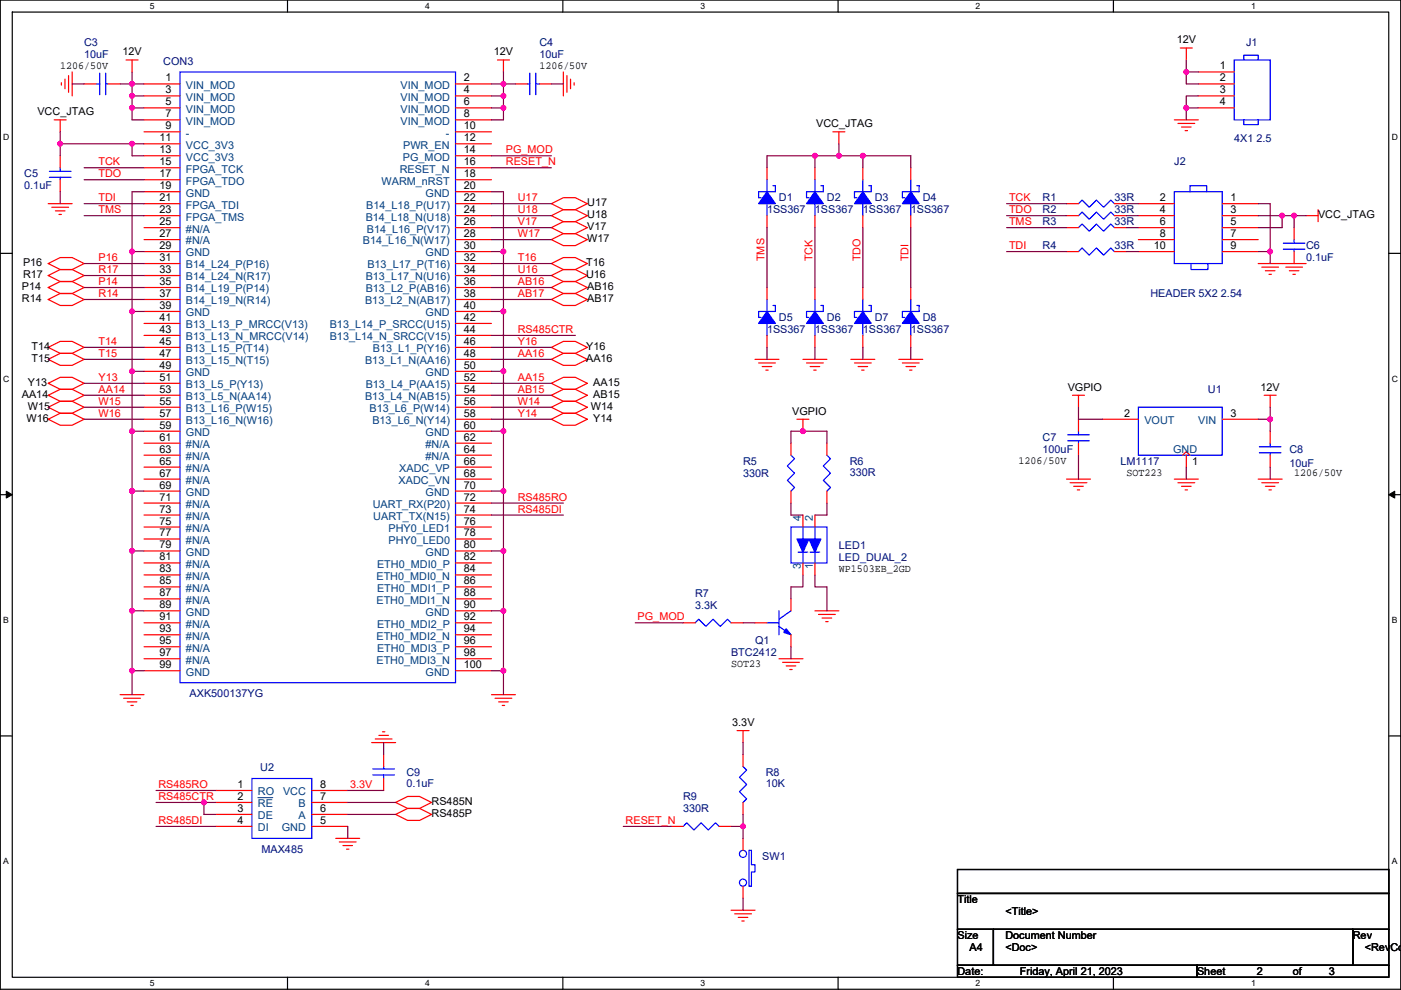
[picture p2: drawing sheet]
<svg xmlns="http://www.w3.org/2000/svg" width="297mm" height="210mm" viewBox="0 0 297 210" stroke-linecap="round" stroke-linejoin="round" font-family="sans-serif">
<defs><g id="words">
<g font-size="2.3" fill="#000080">
<text x="17.8" y="9.7">C3</text>
<text x="114.4" y="9.7">C4</text>
<text x="264.2" y="9.7">J1</text>
<text x="17.8" y="12.2">10uF</text>
<text x="34.6" y="13.8">CON3</text>
<text x="114.4" y="12.2">10uF</text>
<text x="249" y="35.1">J2</text>
<text x="261.7" y="30">4X1 2.5</text>
<text x="5.1" y="37.6">C5</text>
<text x="5.1" y="40.2">0.1uF</text>
<text x="162.6" y="45.3">1SS367</text>
<text x="165.2" y="42.7">D1</text>
<text x="172.8" y="45.3">1SS367</text>
<text x="175.3" y="42.7">D2</text>
<text x="182.9" y="45.3">1SS367</text>
<text x="185.5" y="42.7">D3</text>
<text x="193.1" y="45.3">1SS367</text>
<text x="195.6" y="42.7">D4</text>
<text x="221" y="42.7">R1</text>
<text x="221" y="45.3">R2</text>
<text x="221" y="47.8">R3</text>
<text x="236.3" y="42.7">33R</text>
<text x="236.3" y="45.3">33R</text>
<text x="236.3" y="47.8">33R</text>
<text x="221" y="52.9">R4</text>
<text x="236.3" y="52.9">33R</text>
<text x="276.9" y="52.9">C6</text>
<text x="276.9" y="55.4">0.1uF</text>
<text x="243.9" y="63">HEADER 5X2 2.54</text>
<text x="162.6" y="70.7">1SS367</text>
<text x="165.2" y="68.1">D5</text>
<text x="172.8" y="70.7">1SS367</text>
<text x="175.3" y="68.1">D6</text>
<text x="182.9" y="70.7">1SS367</text>
<text x="185.5" y="68.1">D7</text>
<text x="193.1" y="70.7">1SS367</text>
<text x="195.6" y="68.1">D8</text>
<text x="256.1" y="83.4">U1</text>
<text x="221" y="93.5">C7</text>
<text x="157.5" y="98.6">R5</text>
<text x="157.5" y="101.1">330R</text>
<text x="180.1" y="98.6">R6</text>
<text x="180.1" y="100.9">330R</text>
<text x="221" y="96.1">100uF</text>
<text x="237.6" y="98.6">LM1117</text>
<text x="273.4" y="96.1">C8</text>
<text x="273.4" y="99.1">10uF</text>
<text x="177.9" y="116.4">LED1</text>
<text x="177.9" y="118.9">LED_DUAL_2</text>
<text x="147.4" y="126.5">R7</text>
<text x="147.4" y="129.1">3.3K</text>
<text x="160.1" y="136.7">Q1</text>
<text x="155" y="139.2">BTC2412</text>
<text x="40.2" y="147.9">AXK500137YG</text>
<text x="55.2" y="163.6">U2</text>
<text x="86.2" y="164.6">C9</text>
<text x="86.2" y="166.9">0.1uF</text>
<text x="162.4" y="164.6">R8</text>
<text x="162.4" y="166.9">10K</text>
<text x="144.8" y="169.7">R9</text>
<text x="144.8" y="172.3">330R</text>
<text x="55.4" y="180.9">MAX485</text>
<text x="161.6" y="182.4">SW1</text>
</g>
<g font-size="2.3">
<text x="26" y="11.7">12V</text>
<text x="104.7" y="11.7">12V</text>
<text x="249.5" y="9.2">12V</text>
<text x="12.8" y="14.5">1206/50V</text>
<text x="35.1" y="17.3">1</text>
<text x="98.4" y="17.3">2</text>
<text x="114.4" y="14.5">1206/50V</text>
<text x="258.6" y="14.7">1</text>
<text x="258.6" y="17.3">2</text>
<text x="35.1" y="19.8">3</text>
<text x="35.1" y="22.4">5</text>
<text x="98.4" y="19.8">4</text>
<text x="98.4" y="22.4">6</text>
<text x="258.6" y="19.8">3</text>
<text x="258.6" y="22.4">4</text>
<text x="7.9" y="24.4">VCC_JTAG</text>
<text x="33.8" y="30">11</text>
<text x="35.1" y="24.9">7</text>
<text x="35.1" y="27.4">9</text>
<text x="98.4" y="24.9">8</text>
<text x="98.4" y="30">12</text>
<text x="98.4" y="27.4">10</text>
<text x="173" y="27">VCC_JTAG</text>
<text x="33.8" y="32.5">13</text>
<text x="33.8" y="35.1">15</text>
<text x="98.4" y="32.5">14</text>
<text x="98.4" y="35.1">16</text>
<text x="33.8" y="37.6">17</text>
<text x="33.8" y="40.1">19</text>
<text x="98.4" y="40.1">20</text>
<text x="98.4" y="37.6">18</text>
<text x="33.8" y="42.7">21</text>
<text x="33.8" y="45.2">23</text>
<text x="33.8" y="47.8">25</text>
<text x="98.4" y="45.2">24</text>
<text x="98.4" y="47.8">26</text>
<text x="98.4" y="42.7">22</text>
<text x="124.5" y="43.7">U17</text>
<text x="124.5" y="46.3">U18</text>
<text x="245.9" y="42.7">2</text>
<text x="245.9" y="45.2">4</text>
<text x="245.9" y="47.8">6</text>
<text x="260.9" y="42.7">1</text>
<text x="260.9" y="45.2">3</text>
<text x="260.9" y="47.8">5</text>
<text x="279.5" y="46.3">VCC_JTAG</text>
<text x="33.8" y="50.3">27</text>
<text x="33.8" y="52.8">29</text>
<text x="98.4" y="50.3">28</text>
<text x="98.4" y="52.8">30</text>
<text x="124.5" y="51.4">W17</text>
<text x="124.5" y="48.8">V17</text>
<text x="244.7" y="52.8">10</text>
<text x="245.9" y="50.3">8</text>
<text x="260.9" y="50.3">7</text>
<text x="260.9" y="52.8">9</text>
<text x="4.9" y="56.4">P16</text>
<text x="4.9" y="59">R17</text>
<text x="33.8" y="55.4">31</text>
<text x="33.8" y="57.9">33</text>
<text x="98.4" y="57.9">34</text>
<text x="98.4" y="55.4">32</text>
<text x="124.3" y="59">U16</text>
<text x="124.3" y="56.4">T16</text>
<text x="4.6" y="64.1">R14</text>
<text x="4.6" y="61.5">P14</text>
<text x="33.8" y="60.5">35</text>
<text x="33.8" y="63">37</text>
<text x="33.8" y="65.5">39</text>
<text x="98.4" y="60.5">36</text>
<text x="98.4" y="63">38</text>
<text x="98.4" y="65.5">40</text>
<text x="124.5" y="64.1">AB17</text>
<text x="124.5" y="61.5">AB16</text>
<text x="33.8" y="68.1">41</text>
<text x="33.8" y="70.6">43</text>
<text x="98.4" y="68.1">42</text>
<text x="98.4" y="70.6">44</text>
<text x="6.7" y="76.8">T15</text>
<text x="6.7" y="74.2">T14</text>
<text x="33.8" y="73.2">45</text>
<text x="33.8" y="75.7">47</text>
<text x="98.4" y="73.2">46</text>
<text x="98.4" y="75.7">48</text>
<text x="124.3" y="74.2">Y16</text>
<text x="124.3" y="76.8">AA16</text>
<text x="5.9" y="81.8">Y13</text>
<text x="33.8" y="78.2">49</text>
<text x="33.8" y="80.8">51</text>
<text x="33.8" y="83.3">53</text>
<text x="98.4" y="80.8">52</text>
<text x="98.4" y="83.3">54</text>
<text x="98.4" y="78.2">50</text>
<text x="125.8" y="81.8">AA15</text>
<text x="226.4" y="82.8">VGPIO</text>
<text x="267.3" y="82.8">12V</text>
<text x="4.6" y="84.4">AA14</text>
<text x="5.6" y="89.5">W16</text>
<text x="5.9" y="86.9">W15</text>
<text x="33.8" y="85.9">55</text>
<text x="33.8" y="88.4">57</text>
<text x="98.4" y="88.4">58</text>
<text x="98.4" y="85.9">56</text>
<text x="125.3" y="86.9">W14</text>
<text x="125.8" y="89.5">Y14</text>
<text x="125.8" y="84.4">AB15</text>
<text x="168" y="87.9">VGPIO</text>
<text x="238.3" y="88.4">2</text>
<text x="260.9" y="88.4">3</text>
<text x="33.8" y="90.9">59</text>
<text x="33.8" y="93.5">61</text>
<text x="98.4" y="90.9">60</text>
<text x="98.4" y="93.5">62</text>
<text x="33.8" y="96">63</text>
<text x="33.8" y="98.6">65</text>
<text x="33.8" y="101.1">67</text>
<text x="98.4" y="101.1">68</text>
<text x="98.4" y="96">64</text>
<text x="98.4" y="98.6">66</text>
<text x="216" y="98.4">1206/50V</text>
<text x="238.8" y="100.9">SOT223</text>
<text x="252.8" y="98.6">1</text>
<text x="274.4" y="100.9">1206/50V</text>
<text x="33.8" y="103.6">69</text>
<text x="33.8" y="106.2">71</text>
<text x="98.4" y="106.2">72</text>
<text x="98.4" y="103.6">70</text>
<text x="33.8" y="108.7">73</text>
<text x="33.8" y="111.3">75</text>
<text x="33.8" y="113.8">77</text>
<text x="98.4" y="108.7">74</text>
<text x="98.4" y="111.3">76</text>
<text x="98.4" y="113.8">78</text>
<text x="33.8" y="116.3">79</text>
<text x="33.8" y="118.9">81</text>
<text x="98.4" y="118.9">82</text>
<text x="98.4" y="116.3">80</text>
<text x="33.8" y="121.4">83</text>
<text x="33.8" y="124">85</text>
<text x="98.4" y="124">86</text>
<text x="98.4" y="121.4">84</text>
<text x="177.9" y="121.2">WP1503EB_2GD</text>
<text x="33.8" y="126.5">87</text>
<text x="33.8" y="129">89</text>
<text x="33.8" y="131.6">91</text>
<text x="98.4" y="131.6">92</text>
<text x="98.4" y="129">90</text>
<text x="98.4" y="126.5">88</text>
<text x="33.8" y="134.1">93</text>
<text x="33.8" y="136.7">95</text>
<text x="98.4" y="136.7">96</text>
<text x="98.4" y="134.1">94</text>
<text x="33.8" y="139.2">97</text>
<text x="33.8" y="141.7">99</text>
<text x="98.4" y="141.7">100</text>
<text x="98.4" y="139.2">98</text>
<text x="155" y="141.5">SOT23</text>
<text x="155.3" y="154">3.3V</text>
<text x="50.4" y="167.1">1</text>
<text x="67.9" y="167.1">8</text>
<text x="50.4" y="169.7">2</text>
<text x="50.4" y="172.2">3</text>
<text x="67.9" y="172.2">6</text>
<text x="67.9" y="169.7">7</text>
<text x="91.5" y="173.3">RS485P</text>
<text x="91.5" y="170.7">RS485N</text>
<text x="50.4" y="174.8">4</text>
<text x="67.9" y="174.8">5</text>
<text x="203" y="191.6">Title</text>
<text x="213.2" y="194.1">&lt;Title&gt;</text>
<text x="203" y="199.2">Size</text>
<text x="205.5" y="201.7">A4</text>
<text x="213.2" y="199.2">Document Number</text>
<text x="213.2" y="201.7">&lt;Doc&gt;</text>
<text x="286.8" y="199.2">Rev</text>
<text x="289.4" y="201.7">&lt;RevCo</text>
<text x="203" y="206.8">Date:</text>
<text x="216.2" y="206.8">Friday, April 21, 2023</text>
<text x="253.8" y="206.8">Sheet</text>
<text x="266.5" y="206.8">2</text>
<text x="274.1" y="206.8">of</text>
<text x="281.7" y="206.8">3</text>
</g>
<g font-size="2.3" fill="#004080">
<text x="39.4" y="18.8">VIN_MOD</text>
<text x="39.4" y="21.4">VIN_MOD</text>
<text x="39.4" y="23.9">VIN_MOD</text>
<text x="84.9" y="18.8">VIN_MOD</text>
<text x="84.9" y="21.4">VIN_MOD</text>
<text x="84.9" y="23.9">VIN_MOD</text>
<text x="39.4" y="26.5">VIN_MOD</text>
<text x="39.4" y="29">-</text>
<text x="84.9" y="26.5">VIN_MOD</text>
<text x="94.5" y="29">-</text>
<text x="39.4" y="31.5">VCC_3V3</text>
<text x="39.4" y="34.1">VCC_3V3</text>
<text x="85.4" y="34.1">PG_MOD</text>
<text x="85.5" y="31.5">PWR_EN</text>
<text x="39.4" y="36.6">FPGA_TCK</text>
<text x="39.4" y="39.2">FPGA_TDO</text>
<text x="39.4" y="41.7">GND</text>
<text x="80.9" y="39.2">WARM_nRST</text>
<text x="84.7" y="36.6">RESET_N</text>
<text x="90.2" y="41.7">GND</text>
<text x="39.4" y="44.2">FPGA_TDI</text>
<text x="39.4" y="46.8">FPGA_TMS</text>
<text x="77.5" y="46.8">B14_L18_N(U18)</text>
<text x="77.7" y="44.2">B14_L18_P(U17)</text>
<text x="39.4" y="49.3">#N/A</text>
<text x="39.4" y="51.9">#N/A</text>
<text x="77" y="51.9">B14_L16_N(W17)</text>
<text x="77.8" y="49.3">B14_L16_P(V17)</text>
<text x="39.4" y="54.4">GND</text>
<text x="39.4" y="56.9">B14_L24_P(P16)</text>
<text x="39.4" y="59.5">B14_L24_N(R17)</text>
<text x="77.5" y="59.5">B13_L17_N(U16)</text>
<text x="77.9" y="56.9">B13_L17_P(T16)</text>
<text x="90.2" y="54.4">GND</text>
<text x="39.4" y="62">B14_L19_P(P14)</text>
<text x="39.4" y="64.6">B14_L19_N(R14)</text>
<text x="77.4" y="64.6">B13_L2_N(AB17)</text>
<text x="77.5" y="62">B13_L2_P(AB16)</text>
<text x="39.4" y="67.1">GND</text>
<text x="39.4" y="69.6">B13_L13_P_MRCC(V13)</text>
<text x="69.9" y="69.6">B13_L14_P_SRCC(U15)</text>
<text x="90.2" y="67.1">GND</text>
<text x="39.4" y="72.2">B13_L13_N_MRCC(V14)</text>
<text x="39.4" y="74.7">B13_L15_P(T14)</text>
<text x="39.4" y="77.3">B13_L15_N(T15)</text>
<text x="69.9" y="72.2">B13_L14_N_SRCC(V15)</text>
<text x="77.4" y="77.3">B13_L1_N(AA16)</text>
<text x="79.1" y="74.7">B13_L1_P(Y16)</text>
<text x="39.4" y="79.8">GND</text>
<text x="39.4" y="82.3">B13_L5_P(Y13)</text>
<text x="77.5" y="82.3">B13_L4_P(AA15)</text>
<text x="90.2" y="79.8">GND</text>
<text x="39.4" y="84.9">B13_L5_N(AA14)</text>
<text x="39.4" y="87.4">B13_L16_P(W15)</text>
<text x="39.4" y="90">B13_L16_N(W16)</text>
<text x="77.4" y="84.9">B13_L4_N(AB15)</text>
<text x="78.4" y="87.4">B13_L6_P(W14)</text>
<text x="78.9" y="90">B13_L6_N(Y14)</text>
<text x="242.6" y="90">VOUT</text>
<text x="254.1" y="90">VIN</text>
<text x="39.4" y="92.5">GND</text>
<text x="39.4" y="95">#N/A</text>
<text x="90.2" y="92.5">GND</text>
<text x="90.2" y="95">#N/A</text>
<text x="39.4" y="97.6">#N/A</text>
<text x="39.4" y="100.1">#N/A</text>
<text x="84.6" y="100.1">XADC_VP</text>
<text x="90.2" y="97.6">#N/A</text>
<text x="248.7" y="96.1">GND</text>
<text x="39.4" y="102.7">#N/A</text>
<text x="39.4" y="105.2">GND</text>
<text x="39.4" y="107.7">#N/A</text>
<text x="79" y="107.7">UART_RX(P20)</text>
<text x="84.5" y="102.7">XADC_VN</text>
<text x="90.2" y="105.2">GND</text>
<text x="39.4" y="110.3">#N/A</text>
<text x="39.4" y="112.8">#N/A</text>
<text x="79.1" y="110.3">UART_TX(N15)</text>
<text x="82.4" y="112.8">PHY0_LED1</text>
<text x="169.8" y="110.5" transform="rotate(-90 169.8 110.5)">4</text>
<text x="172.4" y="110.5" transform="rotate(-90 172.4 110.5)">2</text>
<text x="39.4" y="115.4">#N/A</text>
<text x="39.4" y="117.9">GND</text>
<text x="82.4" y="115.4">PHY0_LED0</text>
<text x="90.2" y="117.9">GND</text>
<text x="39.4" y="120.4">#N/A</text>
<text x="39.4" y="123">#N/A</text>
<text x="39.4" y="125.5">#N/A</text>
<text x="79.8" y="123">ETH0_MDI0_N</text>
<text x="79.9" y="120.4">ETH0_MDI0_P</text>
<text x="79.9" y="125.5">ETH0_MDI1_P</text>
<text x="169.8" y="120.7" transform="rotate(-90 169.8 120.7)">3</text>
<text x="172.4" y="120.7" transform="rotate(-90 172.4 120.7)">1</text>
<text x="39.4" y="128.1">#N/A</text>
<text x="39.4" y="130.6">GND</text>
<text x="79.8" y="128.1">ETH0_MDI1_N</text>
<text x="90.2" y="130.6">GND</text>
<text x="39.4" y="133.1">#N/A</text>
<text x="39.4" y="135.7">#N/A</text>
<text x="79.8" y="135.7">ETH0_MDI2_N</text>
<text x="79.9" y="133.1">ETH0_MDI2_P</text>
<text x="39.4" y="138.2">#N/A</text>
<text x="39.4" y="140.8">#N/A</text>
<text x="39.4" y="143.3">GND</text>
<text x="79.8" y="140.8">ETH0_MDI3_N</text>
<text x="79.9" y="138.2">ETH0_MDI3_P</text>
<text x="90.2" y="143.3">GND</text>
<text x="54.7" y="168.7">RO</text>
<text x="54.7" y="171.2">RE</text>
<text x="54.7" y="173.8">DE</text>
<text x="60" y="168.7">VCC</text>
<text x="63.3" y="173.8">A</text>
<text x="63.3" y="171.2">B</text>
<text x="54.7" y="176.3">DI</text>
<text x="59.8" y="176.3">GND</text>
</g>
<g font-size="2.3" fill="#f00">
<text x="20.9" y="35.1">TCK</text>
<text x="107.2" y="32.4">PG_MOD</text>
<text x="107.2" y="35">RESET_N</text>
<text x="20.9" y="37.6">TDO</text>
<text x="20.9" y="42.7">TDI</text>
<text x="20.9" y="45.2">TMS</text>
<text x="109.8" y="42.7">U17</text>
<text x="109.8" y="45.2">U18</text>
<text x="109.8" y="47.8">V17</text>
<text x="213.9" y="42.7">TCK</text>
<text x="213.9" y="45.2">TDO</text>
<text x="213.9" y="47.8">TMS</text>
<text x="109.8" y="50.3">W17</text>
<text x="213.9" y="52.9">TDI</text>
<text x="20.9" y="55.4">P16</text>
<text x="20.9" y="57.9">R17</text>
<text x="109.8" y="55.4">T16</text>
<text x="109.8" y="57.9">U16</text>
<text x="162.1" y="55.4" transform="rotate(-90 162.1 55.4)">TMS</text>
<text x="172.3" y="55.4" transform="rotate(-90 172.3 55.4)">TCK</text>
<text x="182.4" y="55.4" transform="rotate(-90 182.4 55.4)">TDO</text>
<text x="192.6" y="55.4" transform="rotate(-90 192.6 55.4)">TDI</text>
<text x="20.9" y="60.5">P14</text>
<text x="20.9" y="63">R14</text>
<text x="109.8" y="60.5">AB16</text>
<text x="109.8" y="63">AB17</text>
<text x="109.8" y="70.6">RS485CTR</text>
<text x="20.9" y="73.2">T14</text>
<text x="20.9" y="75.7">T15</text>
<text x="109.8" y="73.2">Y16</text>
<text x="109.8" y="75.7">AA16</text>
<text x="20.9" y="80.8">Y13</text>
<text x="20.9" y="83.3">AA14</text>
<text x="109.8" y="80.8">AA15</text>
<text x="109.8" y="83.3">AB15</text>
<text x="20.9" y="85.9">W15</text>
<text x="20.9" y="88.4">W16</text>
<text x="109.8" y="85.9">W14</text>
<text x="109.8" y="88.4">Y14</text>
<text x="109.8" y="106.2">RS485RO</text>
<text x="109.8" y="108.7">RS485DI</text>
<text x="135.2" y="131.5">PG_MOD</text>
<text x="33.6" y="167.2">RS485RO</text>
<text x="74.2" y="167.2">3.3V</text>
<text x="33.6" y="169.7">RS485CTR</text>
<text x="33.6" y="174.8">RS485DI</text>
<text x="132.6" y="174.7">RESET_N</text>
</g>
<g font-size="1.8">
<text x="31.8" y="1.9">5</text>
<text x="90.1" y="1.9">4</text>
<text x="148.5" y="1.9">3</text>
<text x="206.9" y="1.9">2</text>
<text x="265.2" y="1.9">1</text>
<text x=".7" y="29.8">D</text>
<text x="295.1" y="29.8">D</text>
<text x=".7" y="81">C</text>
<text x="295.1" y="81">C</text>
<text x=".7" y="132.1">B</text>
<text x="295.1" y="132.1">B</text>
<text x=".7" y="183.3">A</text>
<text x="295.1" y="183.3">A</text>
<text x="31.8" y="209.2">5</text>
<text x="90.1" y="209.2">4</text>
<text x="148.5" y="209.2">3</text>
<text x="206.9" y="209.2">2</text>
<text x="265.2" y="209.2">1</text>
</g>
</g></defs>
<path d="M.1 0h296.9v209.8h-296.9zM2.6 2.6h291.8v204.7h-291.8z" fill="none" stroke="#000" stroke-width=".25"/>
<g fill="#fff">
<path d="M31.8 .3h1v2h-1z"/>
<path d="M31.8 207.5h1v2.1h-1z"/>
</g>
<path d="M61 0v2.6M61 207.3v2.5" fill="none" stroke="#000" stroke-width=".25"/>
<g fill="#fff">
<path d="M90.1 .3h1v2h-1z"/>
<path d="M90.1 207.5h1v2.1h-1z"/>
</g>
<path d="M119.3 0v2.6M119.3 207.3v2.5" fill="none" stroke="#000" stroke-width=".25"/>
<g fill="#fff">
<path d="M148.5 .3h1v2h-1z"/>
<path d="M148.5 207.5h1v2.1h-1z"/>
</g>
<path d="M177.7 0v2.6M177.7 207.3v2.5" fill="none" stroke="#000" stroke-width=".25"/>
<g fill="#fff">
<path d="M206.9 .3h1v2h-1z"/>
<path d="M206.9 207.5h1v2.1h-1z"/>
</g>
<path d="M236.1 0v2.6M236.1 207.3v2.5" fill="none" stroke="#000" stroke-width=".25"/>
<g fill="#fff">
<path d="M265.2 .3h1v2h-1z"/>
<path d="M265.2 207.5h1v2.1h-1z"/>
<path d="M.7 28.2h1.3v2h-1.3z"/>
<path d="M295.1 28.2h1.3v2h-1.3z"/>
<path d="M.7 79.3h1.3v2.1h-1.3z"/>
<path d="M295.1 79.3h1.3v2.1h-1.3z"/>
</g>
<path d="M.1 53.7h2.5M294.4 53.7h2.6" fill="none" stroke="#000" stroke-width=".25"/>
<g fill="#fff">
<path d="M.7 130.5h1.2v2h-1.2z"/>
<path d="M295.1 130.5h1.2v2h-1.2z"/>
</g>
<path d="M.1 104.9h2.5M294.4 104.9h2.6" fill="none" stroke="#000" stroke-width=".25"/>
<path d="M1.3 104.2l1.3 .7-1.3 .7zM294.4 104.9l1.3-.7v1.4z" fill="#000" stroke="#000" stroke-width=".21"/>
<g fill="#fff">
<path d="M.7 181.7h1.2v2h-1.2z"/>
<path d="M295.1 181.7h1.2v2h-1.2z"/>
</g>
<path d="M.1 156.1h2.5M294.4 156.1h2.6M203 184.4h91.4v5.1h-91.4zM203 189.5h91.4v7.6h-91.4zM203 197.1h7.6v7.6h-7.6zM210.6 197.1h76.2v7.6h-76.2zM286.8 197.1h7.6v7.6h-7.6zM203 204.7h50.8v2.6h-50.8zM253.8 204.7h40.6v2.6h-40.6z" fill="none" stroke="#000" stroke-width=".25"/>
<g fill="none" stroke="#f00" stroke-width=".25">
<path d="M13 17.5v.6M13.8 16.8v2M14.5 16v3.6M15.3 15.3v5M17.8 17.8h2.6M22.9 17.8h2.6M26.7 12.7h2.6M28 12.7v2.6M30.5 17.8h7.7M96.6 17.8h7.6M105.5 12.7h2.5M106.7 12.7v2.6"/>
<path d="M109.3 17.8h2.5M114.4 17.8h2.5M119.4 15.3v5M120.2 16v3.6M121 16.8v2M121.7 17.5v.6M250.3 10.2h2.5M251.5 10.2v2.5M254.1 15.3h7.6M254.1 17.8h7.6M11.5 25.4h2.5M12.8 38.1v2.6"/>
<path d="M12.8 33v2.6M12.8 25.4v2.6M30.5 20.3h7.7M30.5 22.9h7.7M30.5 25.4h7.7M30.5 28h7.7M30.5 30.5h7.7M30.5 33h7.7M30.5 35.6h7.7M30.5 38.1h7.7M96.6 20.3h7.6M96.6 22.9h7.6"/>
<path d="M96.6 25.4h7.6M96.6 28h7.6M96.6 30.5h7.6M96.6 33h7.6M96.6 35.6h7.6M96.6 38.1h7.6M162.6 35.6v2.5M172.8 35.6v2.5M176.6 28h2.5M177.9 28v2.5M182.9 35.6v2.5M193.1 35.6v2.5"/>
<path d="M249 25.4h5.1M249.7 26.2h3.6M250.5 26.9h2M251.3 27.7h.5M254.1 20.3h7.6M254.1 22.9h7.6M10.2 55.9l2.6-1.3h2.5l2.5 1.3-2.5 1.3h-2.5zM10.2 58.4l2.6-1.2h2.5l2.5 1.2-2.5 1.3h-2.5zM10.2 43.2h5.1M11 44h3.5M11.7 44.7h2.1M12.5 45.5h.5"/>
<path d="M30.5 40.7h7.7M30.5 43.2h7.7M30.5 45.7h7.7M30.5 48.3h7.7M30.5 50.8h7.7M30.5 53.4h7.7M30.5 55.9h7.7M30.5 58.4h7.7M96.6 40.7h7.6M96.6 43.2h7.6M96.6 45.7h7.6M96.6 48.3h7.6"/>
<path d="M96.6 50.8h7.6M96.6 53.4h7.6M96.6 55.9h7.6M96.6 58.4h7.6M116.9 58.4l2.5-1.2h2.6l2.5 1.2-2.5 1.3h-2.6zM116.9 55.9l2.5-1.3h2.6l2.5 1.3-2.5 1.3h-2.6zM116.9 50.8l2.5-1.2h2.6l2.5 1.2-2.5 1.3h-2.6zM116.9 48.3l2.5-1.3h2.6l2.5 1.3-2.5 1.3h-2.6zM116.9 43.2l2.5-1.3h2.6l2.5 1.3-2.5 1.3h-2.6zM116.9 45.7l2.5-1.2h2.6l2.5 1.2-2.5 1.3h-2.6zM162.6 45.7v2.6M172.8 45.7v2.6"/>
<path d="M182.9 45.7v2.6M193.1 45.7v2.6M226.1 53.4h2.6M226.1 43.2h2.6M226.1 45.7h2.6M226.1 48.3h2.6M236.3 53.4h2.5M236.3 43.2h2.5M236.3 45.7h2.5M236.3 48.3h2.5M241.4 43.2h7.6M241.4 45.7h7.6"/>
<path d="M241.4 48.3h7.6M241.4 50.8h7.6M241.4 53.4h7.6M259.1 43.2h7.7M259.1 45.7h7.7M259.1 48.3h7.7M259.1 50.8h7.7M259.1 53.4h7.7M266.8 55.9h10.1M267.5 56.7h3.6M268.3 57.4h2M269 58.2h.6"/>
<path d="M272.6 56.7h3.6M273.4 57.4h2M274.1 58.2h.5M274.4 53.4v2.5M274.4 48.3v2.5M276.9 45.7h2.6M279.5 44.5v2.5M10.2 76.2l2.6-1.2h2.5l2.5 1.2-2.5 1.3h-2.5zM10.2 73.7l2.6-1.3h2.5l2.5 1.3-2.5 1.3h-2.5zM10.2 63.5l2.6-1.2h2.5l2.5 1.2-2.5 1.3h-2.5zM10.2 61l2.6-1.3h2.5l2.5 1.3-2.5 1.3h-2.5zM30.5 61h7.7"/>
<path d="M30.5 63.5h7.7M30.5 66.1h7.7M30.5 68.6h7.7M30.5 71.1h7.7M30.5 73.7h7.7M30.5 76.2h7.7M30.5 78.8h7.7M96.6 61h7.6M96.6 63.5h7.6M96.6 66.1h7.6M96.6 68.6h7.6M96.6 71.1h7.6"/>
<path d="M96.6 73.7h7.6M96.6 76.2h7.6M96.6 78.8h7.6M116.9 63.5l2.5-1.2h2.6l2.5 1.2-2.5 1.3h-2.6zM116.9 73.7l2.5-1.3h2.6l2.5 1.3-2.5 1.3h-2.6zM116.9 76.2l2.5-1.2h2.6l2.5 1.2-2.5 1.3h-2.6zM116.9 61l2.5-1.3h2.6l2.5 1.3-2.5 1.3h-2.6zM160.1 76.2h5.1M160.8 77h3.6M161.6 77.7h2M162.4 78.5h.5M162.6 71.1v2.6"/>
<path d="M162.6 61v2.5M170.2 76.2h5.1M171 77h3.6M171.8 77.7h2M172.5 78.5h.5M172.8 71.1v2.6M172.8 61v2.5M180.4 76.2h5.1M181.2 77h3.5M181.9 77.7h2.1M182.7 78.5h.5M182.9 71.1v2.6"/>
<path d="M182.9 61v2.5M190.6 76.2h5M191.3 77h3.6M192.1 77.7h2M192.8 78.5h.6M193.1 71.1v2.6M193.1 61v2.5M10.2 86.4l2.6-1.3h2.5l2.5 1.3-2.5 1.3h-2.5zM10.2 81.3l2.6-1.3h2.5l2.5 1.3-2.5 1.3h-2.5zM10.2 83.8l2.6-1.2h2.5l2.5 1.2-2.5 1.3h-2.5zM10.2 88.9l2.6-1.2h2.5l2.5 1.2-2.5 1.3h-2.5zM30.5 81.3h7.7"/>
<path d="M30.5 83.8h7.7M30.5 86.4h7.7M30.5 88.9h7.7M30.5 91.5h7.7M30.5 94h7.7M30.5 96.5h7.7M30.5 99.1h7.7M96.6 81.3h7.6M96.6 83.8h7.6M96.6 86.4h7.6M96.6 88.9h7.6M96.6 91.5h7.6"/>
<path d="M96.6 94h7.6M96.6 96.5h7.6M96.6 99.1h7.6M116.9 88.9l2.5-1.2h2.6l2.5 1.2-2.5 1.3h-2.6zM116.9 86.4l2.5-1.3h2.6l2.5 1.3-2.5 1.3h-2.6zM116.9 81.3l2.5-1.3h2.6l2.5 1.3-2.5 1.3h-2.6zM116.9 83.8l2.5-1.2h2.6l2.5 1.2-2.5 1.3h-2.6zM167.7 94v2.5M169 88.9h2.5M170.2 88.9v2.6M175.3 94v2.5M227.4 83.8h2.5"/>
<path d="M228.7 83.8v2.6M228.7 94v2.5M228.7 88.9v2.6M233.7 88.9h7.7M250.8 96.5l.7-.7 .8 .7M251.5 96.5v2.6M259.1 88.9h7.7M268 83.8h2.6M269.3 96.5v2.6M269.3 91.5v2.5M269.3 83.8v2.6M30.5 101.6h7.7"/>
<path d="M30.5 104.2h7.7M30.5 106.7h7.7M30.5 109.2h7.7M30.5 111.8h7.7M30.5 114.3h7.7M30.5 116.9h7.7M30.5 119.4h7.7M96.6 101.6h7.6M96.6 104.2h7.6M96.6 106.7h7.6M96.6 109.2h7.6M96.6 111.8h7.6"/>
<path d="M96.6 114.3h7.6M96.6 116.9h7.6M96.6 119.4h7.6M167.7 104.2v2.5M170.2 119.4v2.5M170.2 109.2v2.6M172.8 119.4v2.5M172.8 109.2v2.6M175.3 104.2v2.5M226.1 101.6h5.1M226.9 102.4h3.5M227.6 103.1h2.1"/>
<path d="M228.4 103.9h.5M249 101.6h5.1M249.7 102.4h3.6M250.5 103.1h2M251.3 103.9h.5M266.8 101.6h5M267.5 102.4h3.6M268.3 103.1h2M269 103.9h.6M30.5 121.9h7.7M30.5 124.5h7.7M30.5 127h7.7"/>
<path d="M30.5 129.6h7.7M30.5 132.1h7.7M30.5 134.6h7.7M30.5 137.2h7.7M30.5 139.7h7.7M96.6 121.9h7.6M96.6 124.5h7.6M96.6 127h7.6M96.6 129.6h7.6M96.6 132.1h7.6M96.6 134.6h7.6M96.6 137.2h7.6"/>
<path d="M96.6 139.7h7.6M144.8 132.1h2.6M155 132.1h2.5M160.1 132.1h2.5M165.2 139.7h5M167.7 127v2.6M167.7 134.6v2.6M172.8 129.6h5.1M173.5 130.3h3.6M174.3 131.1h2M175.1 131.8h.5M25.5 147.3h5"/>
<path d="M26.2 148.1h3.6M27 148.9h2M27.7 149.6h.6M30.5 142.3h7.7M78.8 157.5h5.1M79.6 156.7h3.5M80.3 156h2.1M81.1 155.2h.5M96.6 142.3h7.6M104.2 147.3h5.1M105 148.1h3.5M105.7 148.9h2.1"/>
<path d="M106.5 149.6h.5M156.3 155h2.5M157.5 155v2.5M165.9 140.5h3.6M166.7 141.2h2M167.4 142h.6M45.8 167.7h7.6M45.8 170.2h7.6M45.8 172.7h7.6M45.8 175.3h7.6M66.1 175.3h7.6M66.1 172.7h7.6"/>
<path d="M66.1 170.2h7.6M66.1 167.7h7.6M71.2 177.8h5.1M71.9 178.6h3.6M72.7 179.3h2M81.3 160v2.6M81.3 165.1v2.6M83.9 172.7l2.5-1.2h2.6l2.5 1.2-2.5 1.3h-2.6zM83.9 170.2l2.5-1.3h2.6l2.5 1.3-2.5 1.3h-2.6zM142.3 175.3h2.5M152.5 175.3h2.5M157.5 177.8v2.6"/>
<path d="M157.5 160v2.6M157.5 170.2v2.5M73.5 180.1h.5M155 193.1h5.1M155.8 193.8h3.5M156.5 194.6h2.1M157.3 195.3h.5M157.5 188v2.5"/>
</g>
<g fill="none" stroke="#00f" stroke-width=".25">
<path d="M20.4 17.8h.7M21.1 15.5v4.6M22.4 15.5v4.6M22.4 17.8h.5M38.2 15.3h58.4v129.5h-58.4zM111.8 17.8h.5M112.3 15.5v4.6M113.6 15.5v4.6M113.6 17.8h.8M261.7 12.7h7.6v12.7h-7.6zM263.7 12.7v-1h3.1v1M10.5 36.3h4.5"/>
<path d="M10.5 37.6h4.5M12.8 37.6v.5M12.8 35.6v.7M162.6 38.1v2.6M163.9 39.4h.5v1.3h-3.6v1.2h.6M172.8 38.1v2.6M174 39.4h.6v1.3h-3.6v1.2h.5M182.9 38.1v2.6M184.2 39.4h.5v1.3h-3.5v1.2h.5M193.1 38.1v2.6M194.4 39.4h.5v1.3h-3.6v1.2h.5M263.7 25.4v1h3.1v-1"/>
<path d="M162.6 43.2v2.5M172.8 43.2v2.5M182.9 43.2v2.5M193.1 43.2v2.5M228.7 53.4l.7-.8 1.5 1.5 1.6-1.5 1.5 1.5 1.5-1.5 .8 .8M228.7 43.2l.7-.8 1.5 1.6 1.6-1.6 1.5 1.6 1.5-1.6 .8 .8M228.7 45.7l.7-.7 1.5 1.5 1.6-1.5 1.5 1.5 1.5-1.5 .8 .7M228.7 48.3l.7-.8 1.5 1.5 1.6-1.5 1.5 1.5 1.5-1.5 .8 .8M249 40.7h10.1v15.2h-10.1zM252.3 40.7v-1.3h3.5v1.3M252.5 55.9v1.3h3.6v-1.3M272.1 51.6h4.6"/>
<path d="M272.1 52.9h4.6M274.4 52.9v.5M274.4 50.8v.8M162.6 68.6v2.5M162.6 63.5v2.6M163.9 64.8h.5v1.3h-3.6v1.2h.6M172.8 68.6v2.5M172.8 63.5v2.6M174 64.8h.6v1.3h-3.6v1.2h.5M182.9 68.6v2.5M182.9 63.5v2.6M184.2 64.8h.5v1.3h-3.5v1.2h.5"/>
<path d="M193.1 68.6v2.5M193.1 63.5v2.6M194.4 64.8h.5v1.3h-3.6v1.2h.5M167.7 96.5l.8 .8-1.6 1.5 1.6 1.6-1.6 1.5 1.6 1.5-.8 .8M175.3 96.5l.8 .8-1.5 1.5 1.5 1.6-1.5 1.5 1.5 1.5-.8 .8M226.4 92.2h4.5M226.4 93.5h4.5M228.7 93.5v.5M228.7 91.5v.7M241.4 86.4h17.7v10.1h-17.7zM267 94.8h4.6M267 96h4.6"/>
<path d="M269.3 96v.5M269.3 94v.8M167.7 111.8h7.6v7.6h-7.6zM169.2 117.1h2.1M170.2 111.8v2.5M170.2 116.9v2.5M171.8 117.1h2M172.8 111.8v2.5M172.8 116.9v2.5M147.4 132.1l.7-.8 1.6 1.6 1.5-1.6 1.5 1.6 1.5-1.6 .8 .8M162.6 132.1h2.6M165.2 132.9l2.5 1.7"/>
<path d="M165.2 129.6v5M167.7 129.6l-2.5 1.7M53.4 165.1h12.7v12.7h-12.7zM79.1 164.4h4.5M79.1 163.1h4.5M81.3 162.6v.5M81.3 164.4v.7M144.8 175.3l.8-.8 1.5 1.5 1.6-1.5 1.5 1.5 1.5-1.5 .8 .8M157.5 162.6l.8 .7-1.5 1.6 1.5 1.5-1.5 1.5 1.5 1.5-.8 .8M158.8 180.4h.5v3h.8v1.5h-.8v3.1h-.5z"/>
<circle cx="157.5" cy="181.1" r=".76"/>
<circle cx="157.5" cy="187.2" r=".76"/>
</g>
<g fill="#00f" stroke="#00f" stroke-width=".25">
<path d="M162.6 40.7l1.8 2.5h-3.6z" fill-rule="evenodd"/>
<path d="M169 114.3h2.5l-1.3 2.8z" fill-rule="evenodd"/>
<path d="M171.5 114.3h2.5l-1.2 2.8z" fill-rule="evenodd"/>
<path d="M182.9 40.7l1.8 2.5h-3.5z" fill-rule="evenodd"/>
<path d="M182.9 66.1l1.8 2.5h-3.5z" fill-rule="evenodd"/>
<path d="M166.7 133.4l1 1.2-1.5-.5z" fill-rule="evenodd"/>
<path d="M193.1 40.7l1.8 2.5h-3.6z" fill-rule="evenodd"/>
<path d="M172.8 66.1l1.8 2.5h-3.6z" fill-rule="evenodd"/>
<path d="M172.8 40.7l1.8 2.5h-3.6z" fill-rule="evenodd"/>
<path d="M162.6 66.1l1.8 2.5h-3.6z" fill-rule="evenodd"/>
<path d="M193.1 66.1l1.8 2.5h-3.6z" fill-rule="evenodd"/>
</g>
<path d="M54.7 169.2h3.1" fill="none" stroke="#004080" stroke-width=".21"/>
<g fill="none" stroke="#800040" stroke-width=".25">
<path d="M15.3 17.8h2.5M25.5 17.8h2.5M28 17.8h2.5M28 17.8v2.5M28 15.3v2.5M104.2 17.8h2.5v2.5M106.7 15.3v2.5h2.6M116.9 17.8h2.5M251.5 12.7v2.6M254.1 15.3h-2.6v2.5h2.6M12.8 30.5h15.2M12.8 28v5"/>
<path d="M17.8 35.6h12.7M17.8 38.1h12.7M28 20.3h2.5M28 22.9h2.5M28 30.5h2.5M28 22.9v2.5h2.5M28 20.3v2.6M28 30.5v2.5h2.5M104.2 33h12.7M104.2 35.6h12.7M104.2 20.3h2.5M104.2 22.9h2.5"/>
<path d="M106.7 22.9v2.5h-2.5M106.7 20.3v2.6M172.8 33h-10.2v2.6M172.8 33v2.6M172.8 33h5.1M177.9 30.5v2.5M177.9 33h5M182.9 33h10.2v2.6M182.9 33v2.6M251.5 22.9v2.5M251.5 22.9h2.6M254.1 20.3h-2.6v2.6"/>
<path d="M12.8 40.7v2.5M17.8 58.4h12.7M17.8 43.2h12.7M17.8 45.7h12.7M17.8 55.9h12.7M28 53.4v12.7M28 53.4h2.5M30.5 40.7h-2.5v12.7M104.2 40.7h2.5v12.7M104.2 53.4h2.5M104.2 43.2h12.7M104.2 45.7h12.7"/>
<path d="M104.2 48.3h12.7M104.2 50.8h12.7M104.2 55.9h12.7M104.2 58.4h12.7M106.7 53.4v12.7M162.6 48.3v12.7M172.8 48.3v12.7M182.9 48.3v12.7M193.1 48.3v12.7M213.4 43.2h12.7M213.4 45.7h12.7M213.4 48.3h12.7"/>
<path d="M213.4 53.4h12.7M238.8 43.2h2.6M238.8 45.7h2.6M238.8 48.3h2.6M238.8 53.4h2.6M266.8 43.2h2.5v10.2M266.8 53.4h2.5M266.8 45.7h5M269.3 53.4v2.5M271.8 45.7h2.6M271.8 45.7v2.6h-5M274.4 45.7v2.6"/>
<path d="M274.4 45.7h2.5M17.8 61h12.7M17.8 63.5h12.7M17.8 73.7h12.7M17.8 76.2h12.7M28 66.1h2.5M28 78.8h2.5M28 66.1v12.7M28 78.8v12.7M104.2 66.1h2.5M104.2 78.8h2.5M104.2 71.1h17.8"/>
<path d="M104.2 61h12.7M104.2 63.5h12.7M104.2 73.7h12.7M104.2 76.2h12.7M106.7 66.1v12.7M106.7 78.8v12.7M162.6 73.7v2.5M172.8 73.7v2.5M182.9 73.7v2.5M193.1 73.7v2.5M17.8 81.3h12.7M17.8 83.8h12.7"/>
<path d="M17.8 86.4h12.7M17.8 88.9h12.7M28 91.5h2.5M28 91.5v12.7M104.2 91.5h2.5M104.2 81.3h12.7M104.2 83.8h12.7M104.2 86.4h12.7M104.2 88.9h12.7M106.7 91.5v12.7M167.7 94v-2.5h7.6v2.5M228.7 86.4v2.5h5"/>
<path d="M228.7 96.5v5.1M251.5 99.1v2.5M266.8 88.9h2.5M269.3 86.4v2.5M269.3 88.9v2.6M269.3 99.1v2.5M28 104.2h2.5M28 116.9h2.5M28 104.2v12.7M28 116.9v12.7M104.2 104.2h2.5M104.2 116.9h2.5"/>
<path d="M104.2 106.7h15.2M104.2 109.2h15.2M106.7 104.2v12.7M106.7 116.9v12.7M167.7 106.7v2.5h2.5M175.3 106.7v2.5h-2.5M28 129.6h2.5M28 129.6v12.7M104.2 129.6h2.5M106.7 129.6v12.7M134.7 132.1h10.1M157.5 132.1h2.6"/>
<path d="M167.7 137.2v2.5M170.2 121.9v2.6h-2.5v2.5M172.8 121.9v2.6h2.5v5.1M28 142.3h2.5M28 142.3v5M81.3 157.5v2.5M104.2 142.3h2.5M106.7 142.3v5M157.5 157.5v2.5M33.1 167.7h12.7M33.1 175.3h12.7M33.1 170.2h10.1"/>
<path d="M43.2 170.2h2.6M43.2 170.2v2.5h2.6M73.7 175.3v2.5M73.7 170.2h10.2M73.7 172.7h10.2M73.7 167.7h7.6M132.1 175.3h10.2M155 175.3h2.5M157.5 172.7v2.6M157.5 175.3v2.5M157.5 190.5v2.6"/>
</g>
<g fill="#f0f" stroke="#f0f" stroke-width=".25">
<circle cx="28" cy="66" r=".5"/>
<circle cx="28" cy="53.3" r=".5"/>
<circle cx="28" cy="91.4" r=".5"/>
<circle cx="28" cy="78.7" r=".5"/>
<circle cx="28" cy="116.8" r=".5"/>
<circle cx="28" cy="104.1" r=".5"/>
<circle cx="28" cy="142.2" r=".5"/>
<circle cx="28" cy="129.5" r=".5"/>
<circle cx="106.7" cy="66" r=".5"/>
<circle cx="106.7" cy="53.3" r=".5"/>
<circle cx="106.7" cy="91.4" r=".5"/>
<circle cx="106.7" cy="78.7" r=".5"/>
<circle cx="106.7" cy="116.8" r=".5"/>
<circle cx="106.7" cy="104.1" r=".5"/>
<circle cx="106.7" cy="142.2" r=".5"/>
<circle cx="106.7" cy="129.5" r=".5"/>
<circle cx="28" cy="20.3" r=".5"/>
<circle cx="28" cy="22.9" r=".5"/>
<circle cx="106.7" cy="17.8" r=".5"/>
<circle cx="106.7" cy="20.3" r=".5"/>
<circle cx="106.7" cy="22.9" r=".5"/>
<circle cx="28" cy="17.8" r=".5"/>
<circle cx="28" cy="30.5" r=".5"/>
<circle cx="12.7" cy="30.5" r=".5"/>
<circle cx="157.5" cy="175.3" r=".5"/>
<circle cx="182.9" cy="33" r=".5"/>
<circle cx="172.8" cy="33" r=".5"/>
<circle cx="177.8" cy="33" r=".5"/>
<circle cx="269.3" cy="53.3" r=".5"/>
<circle cx="274.4" cy="45.7" r=".5"/>
<circle cx="271.8" cy="45.7" r=".5"/>
<circle cx="251.5" cy="15.2" r=".5"/>
<circle cx="251.5" cy="22.9" r=".5"/>
<circle cx="43.2" cy="170.2" r=".5"/>
<circle cx="269.3" cy="88.9" r=".5"/>
<circle cx="170.2" cy="91.4" r=".5"/>
</g>
<use href="#words"/>
</svg>
